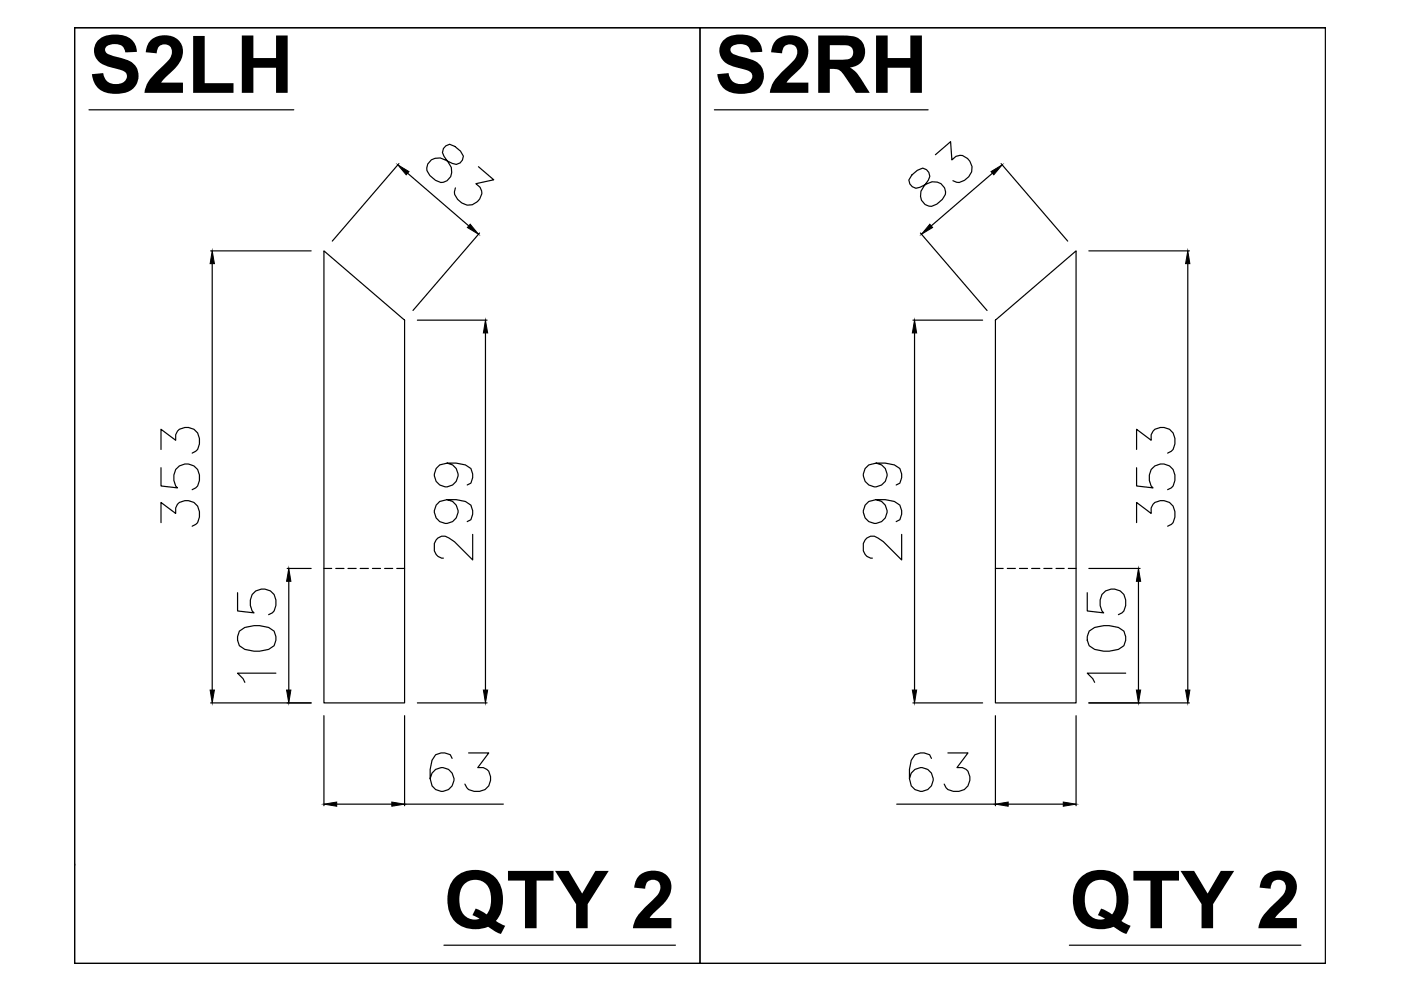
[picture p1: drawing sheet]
<svg xmlns="http://www.w3.org/2000/svg" width="297mm" height="210mm" viewBox="0 0 297 210" stroke-linecap="round" stroke-linejoin="round" font-family="sans-serif">
<defs><g id="words">
<g font-size="17">
<text x="18.9" y="19.7">S2LH</text>
<text x="151.5" y="19.7">S2RH</text>
<text x="94.1" y="196.8">QTY 2</text>
<text x="226.7" y="196.8">QTY 2</text>
</g>
</g></defs>
<!-- layer: 0 -->
<g fill="none" stroke="#000" stroke-width=".25">
<path d="M15.8 5.9h132.6v198.4h-132.6zM15.8 5.9v198.4h265.2M15.8 5.9h265.2M148.4 5.9h.1M148.4 5.9h132.6v198.4h-132.6zM281 5.9h.1M84.6 34.7l-14.1 16.4M86.4 36.7l13 11.2M91.5 33.9l.7-.3 1.1-.1 2.6 1.1a1.62 1.62 0 0 0 2.3-1.5l-.6-1.1-1.2-.9-1.1-.5a1.64 1.64 0 0 0-1.2 2.5l1 1.3a2.44 2.44 0 0 1 .6 2.7 2.44 2.44 0 0 1-2.2 1.6 3.7 3.7 0 0 1-3-3.1l.2-.8zM101.4 35.3l3.3 2.8-3.8 .8a2.21 2.21 0 0 1 .3 3.9 2.75 2.75 0 0 1-4.2-.5l-.6-1.1-.1-.5 .3-.9M193.3 37.1l-.6 1.1a1.65 1.65 0 0 0 2.3 1.5l1.5-.7a2.44 2.44 0 0 1 2.7-.2 2.44 2.44 0 0 1 1.2 2.4 3.8 3.8 0 0 1-3.5 2.5 2.47 2.47 0 0 1-1-4.2l.9-1.3a1.66 1.66 0 0 0-1.2-2.6l-1.1 .5zM198.3 32.8l3.2-2.8 .3 3.9a2.2 2.2 0 0 1 3.8 .3 3 3 0 0 1-2.8 4.5l-.8-.4"/>
<path d="M210.4 36.7l-13 11.2M212.3 34.7l14.1 16.4M44.7 53.2h21.3M45 55.9v90.4M68.7 53.2l17.1 14.7v81.1h-17.1zM101.7 49.4l-14.1 16.4M195.1 49.4l14.2 16.4M230.9 53.2h21.3M251.8 55.9v90.4M88.5 67.9h14.8M102.9 70.6v75.7M193.6 67.9h14.7"/>
<path d="M193.9 70.6v75.7M211 67.9l17.1-14.7v95.8h-17.1zM34.1 99.2v3.8l3.5 .4a3.2 3.2 0 0 1 .4-4.6 2.81 2.81 0 0 1 3.2 .1 2.81 2.81 0 0 1 1.1 3l-.4 1.1-.4 .4-.8 .4M34.1 95.3v-4.3l3.1 2.3a2.21 2.21 0 0 1 2.8-2.7 2.75 2.75 0 0 1 2.3 3.5l-.4 1.2-1.2 .8M94.8 98.2a2.53 2.53 0 0 1 2.1 3.5 2.53 2.53 0 0 1-3.9 .9 2.53 2.53 0 0 1 .2-4l1.6-.4h1.9l2 .4 1.1 .7 .4 1.2v.8l-.4 1.1-.7 .4M185.8 98.2a2.53 2.53 0 0 1 2.1 3.5 2.53 2.53 0 0 1-4 .9 2.53 2.53 0 0 1 .3-4l1.6-.4h1.9l1.9 .4 1.2 .7 .4 1.2v.8l-.4 1.1-.8 .4M241 99.2v3.8l3.5 .4a3.2 3.2 0 0 1 .3-4.6 2.8 2.8 0 0 1 3.3 0 2.8 2.8 0 0 1 1 3.1l-.4 1.1-.4 .4-.7 .4M241 95.3v-4.3l3.1 2.3a2.23 2.23 0 0 1 2.7-2.7 2.75 2.75 0 0 1 2.3 3.5l-.4 1.2-1.1 .8M34.1 110.8v-4.3l3.1 2.4a2.19 2.19 0 0 1 2.8-2.7 2.75 2.75 0 0 1 2.3 3.4l-.4 1.2-1.2 .8M94.8 105.9a2.53 2.53 0 0 1 2.1 3.5 2.53 2.53 0 0 1-3.9 1 2.53 2.53 0 0 1 .2-4.1l1.6-.4h1.9l2 .4 1.1 .8 .4 1.2v.7l-.4 1.2-.7 .4M100.2 113.3v5.4l-3.9-3.8-1.1-.8a1.93 1.93 0 0 0-3.1 1.1v1.6a1.98 1.98 0 0 0 1.9 1.5M185.8 105.9a2.53 2.53 0 0 1 2.1 3.5 2.53 2.53 0 0 1-4 1 2.53 2.53 0 0 1 .3-4.1l1.6-.4h1.9l1.9 .4 1.2 .8 .4 1.2v.7l-.4 1.2-.8 .4"/>
<path d="M191.2 113.3v5.4l-3.9-3.8-1.2-.8a1.93 1.93 0 0 0-3.1 1.1v1.6a1.98 1.98 0 0 0 2 1.5M241 110.8v-4.3l3.1 2.4a2.22 2.22 0 0 1 2.7-2.7 2.75 2.75 0 0 1 2.3 3.4l-.4 1.2-.4 .4-.7 .4M50.4 125.7v3.8l3.5 .4a3.2 3.2 0 0 1 .3-4.6 2.81 2.81 0 0 1 3.2 .1 2.81 2.81 0 0 1 1.1 3l-.4 1.1-.4 .4-.7 .4M50.8 133.8l1.1-.8 2-.3h1.1l2 .3 1.1 .8 .4 1.2v.7l-.4 1.2-1.1 .8-2 .4h-1.1l-2-.4-1.1-.8-.4-1.2v-.7zM60.9 120.5h5.1M61.2 123.3v23M230.5 125.7v3.8l3.5 .4a3.2 3.2 0 0 1 .4-4.6 2.81 2.81 0 0 1 3.2 .1 2.81 2.81 0 0 1 1.1 3l-.4 1.1-.4 .4-.8 .4M230.9 120.5h10.8M230.9 133.8l1.2-.8 1.9-.3h1.2l1.9 .3 1.2 .8 .4 1.2v.7l-.4 1.2-1.2 .8-1.9 .4h-1.2l-1.9-.4a2.62 2.62 0 0 1-1.2-3.9zM241.4 123.3v23M44.7 149h21.3M58.5 142.7h-8.1l1.1 1.2 .4 .8"/>
<path d="M68.7 151.7v19.1M85.8 151.7v19.1M88.5 149h14.8M99.3 159.6h4.3l-2.3 3.2a2.21 2.21 0 0 1 2.7 2.7 2.75 2.75 0 0 1-3.5 2.3l-1.2-.4-.7-1.2M193.6 149h14.7M201 159.6h4.2l-2.3 3.2a2.21 2.21 0 0 1 2.7 2.7 2.75 2.75 0 0 1-3.5 2.3l-1.1-.4-.4-.4-.4-.8M211 151.7v19.1M228.1 151.7v19.1M230.9 149h21.3M238.7 142.7h-8.2l1.2 1.2 .4 .8M71.4 170.5h11.7M85.8 170.5h20.9"/>
<path d="M95.9 160.8l-.4-.8-1.2-.4h-.8l-1.1 .4-.8 1.2-.4 1.9v2l.4 1.5a2.53 2.53 0 0 0 4.1 .3 2.53 2.53 0 0 0-1-4 2.53 2.53 0 0 0-3.5 2.2M190.1 170.5h20.9M197.5 160.8l-.4-.8-1.2-.4h-.8l-1.1 .4-.8 1.2-.4 1.9v2l.4 1.5a2.53 2.53 0 0 0 4.1 .3 2.53 2.53 0 0 0-1-4 2.53 2.53 0 0 0-3.5 2.2M213.8 170.5h11.6M15.8 183.4h.1"/>
</g>
<!-- layer: Section line -->
<path d="M18.9 23.3h43.4M151.5 23.3h45.3M94.1 200.4h49.1M226.7 200.4h49.1" fill="none" stroke="#000" stroke-width=".25"/>
<!-- layer: HIDDEN -->
<g fill="none" stroke="#000" stroke-width=".25">
<path d="M68.7 120.5h1.6M71.2 120.5h1.7M73.8 120.5h1.7M76.4 120.5h1.7M79 120.5h1.7M81.5 120.5h1.8M84.1 120.5h1.7M211 120.5h1.7M213.6 120.5h1.7M216.1 120.5h1.8M218.7 120.5h1.8M221.3 120.5h1.7"/>
<path d="M223.9 120.5h1.7M226.5 120.5h1.6"/>
</g>
<!-- layer: 0 -->
<g fill="#000" stroke="#000" stroke-width=".21">
<path d="M84.4 35l2.3 1.4-.6 .7zM210.1 36.4l2.4-1.4-1.8 2.1zM45 53.2l.5 2.7h-1zM99.7 47.5l1.7 2.2-2.3-1.5zM197.1 47.5l.6 .7-2.3 1.5zM251.8 53.2l.5 2.7h-.9zM102.9 67.9l.5 2.7h-.9zM193.9 67.9l.4 2.7h-.9zM61.2 120.5l.5 2.8h-.9zM241.4 120.5l.4 2.8h-.9zM44.5 146.3h1l-.5 2.7zM60.8 146.3h.9l-.5 2.7z"/>
<path d="M102.5 146.3h.9l-.5 2.7zM193.4 146.3h.9l-.4 2.7zM240.9 146.3h.9l-.4 2.7zM251.4 146.3h.9l-.5 2.7zM68.7 170.5l2.7-.4v.8zM83.1 170.1l2.7 .4-2.7 .4zM211 170.5l2.8-.4v.8zM225.4 170.1l2.7 .4-2.7 .4z"/>
</g>
<use href="#words"/>
</svg>
